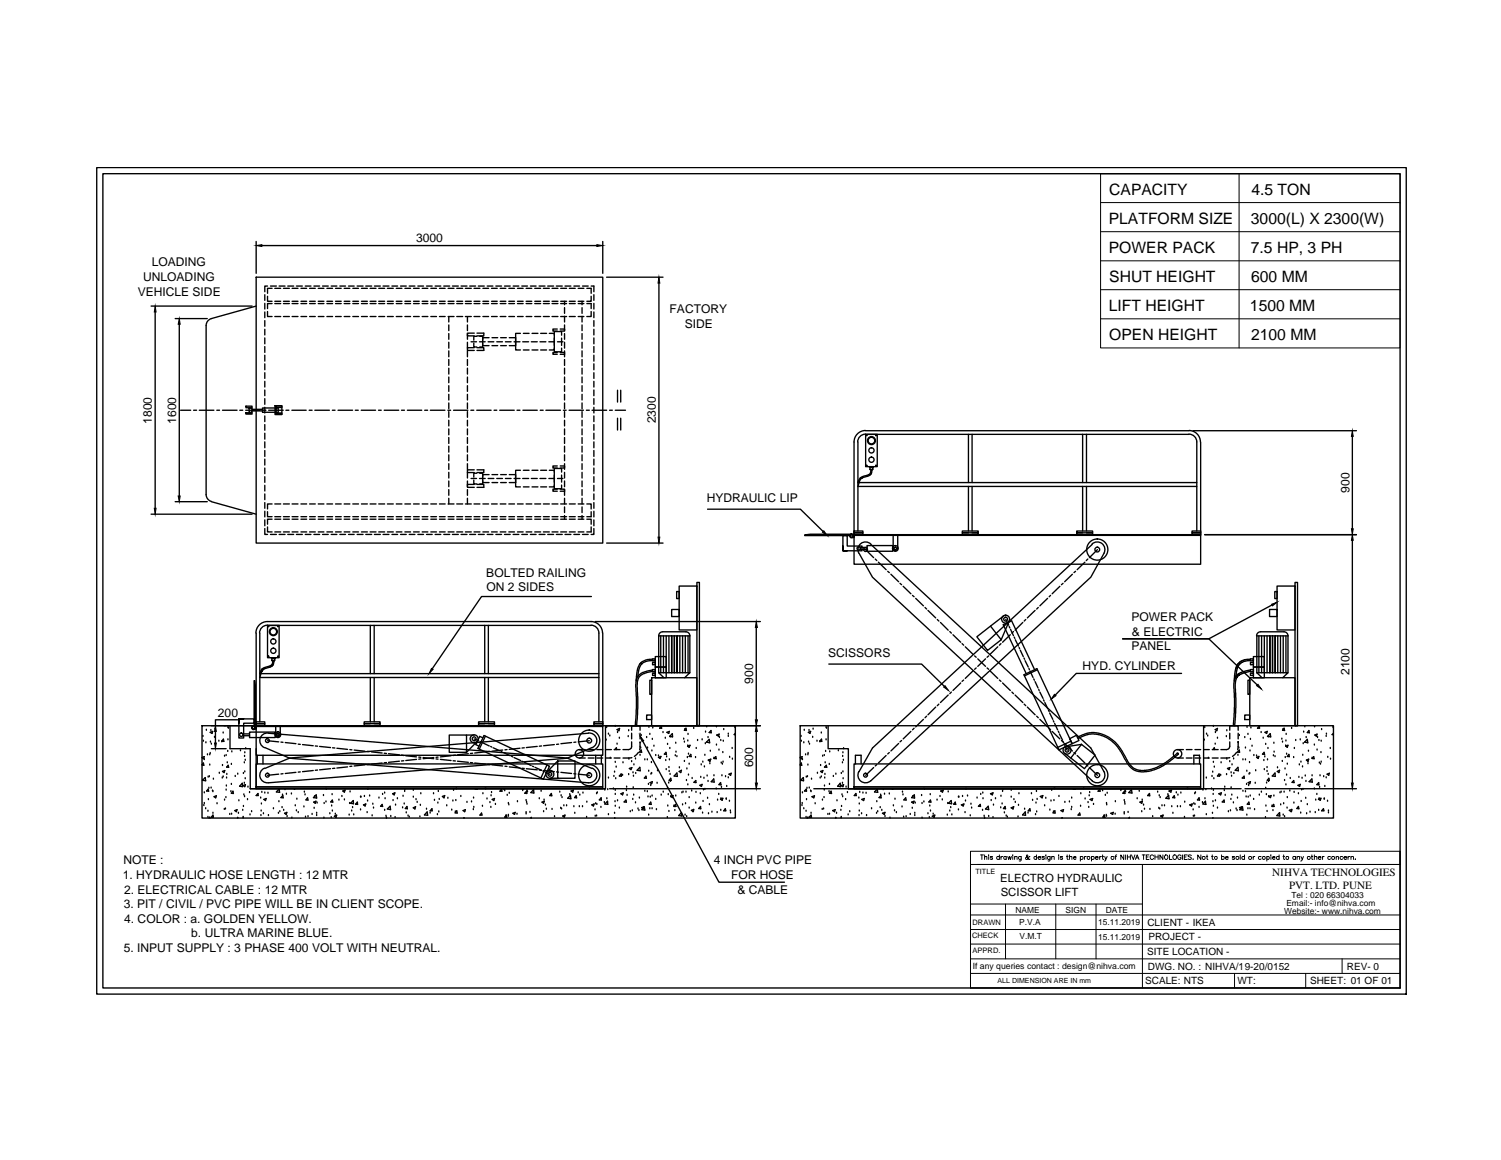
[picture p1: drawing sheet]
<svg xmlns="http://www.w3.org/2000/svg" width="279mm" height="216mm" viewBox="0 0 279 216" stroke-linecap="round" stroke-linejoin="round" font-family="sans-serif">
<defs><g id="words">
<g font-size="2.9">
<text x="206.4" y="41.6">PLATFORM SIZE</text>
<text x="206.5" y="36.2">CAPACITY</text>
<text x="232.8" y="41.6">3000(L) X 2300(W)</text>
<text x="232.9" y="36.2">4.5 TON</text>
<text x="206.4" y="47">POWER PACK</text>
<text x="232.8" y="47">7.5 HP, 3 PH</text>
<text x="206.5" y="52.4">SHUT HEIGHT</text>
<text x="232.9" y="52.4">600 MM</text>
<text x="206.4" y="57.8">LIFT HEIGHT</text>
<text x="232.7" y="57.8">1500 MM</text>
<text x="206.5" y="63.2">OPEN HEIGHT</text>
<text x="232.9" y="63.2">2100 MM</text>
</g>
<g font-size="2.2">
<text x="77.4" y="45.1">3000</text>
<text x="26.6" y="52.4">UNLOADING</text>
<text x="28.3" y="49.6">LOADING</text>
<text x="25.6" y="55.1">VEHICLE SIDE</text>
<text x="124.6" y="58.3">FACTORY</text>
<text x="127.5" y="61">SIDE</text>
<text x="28.3" y="78.9" transform="rotate(-90 28.3 78.9)">1800</text>
<text x="32.8" y="78.9" transform="rotate(-90 32.8 78.9)">1600</text>
<text x="122.1" y="78.8" transform="rotate(-90 122.1 78.8)">2300</text>
<text x="131.5" y="93.5">HYDRAULIC LIP</text>
<text x="251.2" y="91.7" transform="rotate(-90 251.2 91.7)">900</text>
<text x="90.5" y="107.3">BOLTED RAILING</text>
<text x="90.6" y="110">ON 2 SIDES</text>
<text x="210.6" y="115.6">POWER PACK</text>
<text x="210.7" y="118.3">&amp; ELECTRIC</text>
<text x="154.1" y="122.3">SCISSORS</text>
<text x="201.5" y="124.7">HYD. CYLINDER</text>
<text x="210.6" y="121">PANEL</text>
<text x="251.2" y="125.6" transform="rotate(-90 251.2 125.6)">2100</text>
<text x="140.2" y="127.2" transform="rotate(-90 140.2 127.2)">900</text>
<text x="40.6" y="133.4">200</text>
<text x="140.2" y="142.8" transform="rotate(-90 140.2 142.8)">600</text>
<text x="23" y="160.9">NOTE :</text>
<text x="132.9" y="160.9">4 INCH PVC PIPE</text>
<text x="22.9" y="163.6">1. HYDRAULIC HOSE LENGTH : 12 MTR</text>
<text x="23.1" y="166.3">2. ELECTRICAL CABLE : 12 MTR</text>
<text x="136.1" y="163.6">FOR HOSE</text>
<text x="137.3" y="166.3">&amp; CABLE</text>
<text x="23" y="169">3. PIT / CIVIL / PVC PIPE WILL BE IN CLIENT SCOPE.</text>
<text x="23.1" y="171.7">4. COLOR : a. GOLDEN YELLOW.</text>
<text x="23" y="177.2">5. INPUT SUPPLY : 3 PHASE 400 VOLT WITH NEUTRAL.</text>
<text x="35.6" y="174.4">b. ULTRA MARINE BLUE.</text>
</g>
<g font-size="2.1">
<text x="186.2" y="164.2">ELECTRO HYDRAULIC</text>
<text x="186.3" y="166.8">SCISSOR LIFT</text>
<text x="236.8" y="163.1">NIHVA TECHNOLOGIES</text>
<text x="239.9" y="165.5">PVT. LTD. PUNE</text>
</g>
<g font-size="1.9">
<text x="213.6" y="172.3">CLIENT - IKEA</text>
<text x="213.5" y="177.7">SITE LOCATION -</text>
<text x="213.8" y="175">PROJECT -</text>
<text x="213.2" y="183.2">SCALE: NTS</text>
<text x="213.7" y="180.5">DWG. NO. : NIHVA/19-20/0152</text>
<text x="230.3" y="183.2">WT:</text>
<text x="243.9" y="183.2">SHEET: 01 OF 01</text>
<text x="250.7" y="180.5">REV- 0</text>
</g>
<g font-size="1.6">
<text x="240.4" y="167.1">Tel : 020 66304033</text>
<text x="189" y="169.9">NAME</text>
<text x="189.7" y="172.2">P.V.A</text>
<text x="198.3" y="169.9">SIGN</text>
<text x="204.4" y="172.2">15.11.2019</text>
<text x="205.8" y="169.9">DATE</text>
<text x="239" y="170.1">Website:- www.nihva.com</text>
<text x="239.5" y="168.6">Email:- info@nihva.com</text>
<text x="189.8" y="174.7">V.M.T</text>
<text x="204.4" y="174.9">15.11.2019</text>
<text x="181.1" y="180.3">If any queries contact : design@nihva.com</text>
</g>
<g font-size="1.4">
<text x="181.6" y="162.6">TITLE</text>
<text x="181" y="172.2">DRAWN</text>
<text x="180.9" y="174.7">CHECK</text>
<text x="181" y="177.3">APPRD.</text>
</g>
<text font-size="1.3" x="185.7" y="183">ALL DIMENSION ARE IN mm</text>
</g></defs>
<!-- layer: 0 -->
<g fill="none" stroke="#000" stroke-width=".25">
<path d="M18 31.2h243.8v153.8h-243.8zM19.1 32.3h241.5v151.6h-241.5zM28.1 57h18.8M28.9 58.1v36.5M32.6 59.3h6M47.7 51.6h64.5v49.5h-64.5zM47.7 57l-8.4 2.3a1.33 1.33 0 0 0-.9 1.3v31.4a1.33 1.33 0 0 0 .9 1.3M47.7 44.9v6M48.7 45.7h62.4M49.3 54.8v1.1M49.3 56.5v1M49.3 58.1v1"/>
<path d="M49.3 59.7v1M49.8 53.2h-.5v1.1M49.8 55.1v1h.8M49.8 58v.9h.8M50.3 53.2h1.1M50.6 53.7h-.8v.9M50.6 56.5h-.8v.9M51.2 56.1h1.1M51.2 53.7h1.1M51.2 58.9h1.1M51.2 56.5h1.1M52 53.2h1.1"/>
<path d="M52.8 56.1h1.1M52.8 53.7h1.1M52.8 58.9h1.1M52.8 56.5h1.1M53.6 53.2h1.1M54.4 56.1h1.1M54.4 53.7h1.1M54.4 58.9h1.1M54.4 56.5h1.1M55.2 53.2h1.1M56 56.1h1.1M56 53.7h1.1"/>
<path d="M56 58.9h1.1M56 56.5h1.1M56.8 53.2h1.1M57.6 56.1h1.1M57.6 53.7h1.1M57.6 58.9h1.1M57.6 56.5h1.1M58.4 53.2h1.1M59.2 56.1h1.1M59.2 53.7h1.1M59.2 58.9h1.1M59.2 56.5h1.1"/>
<path d="M60 53.2h1.1M60.8 56.1h1.1M60.8 53.7h1.1M60.8 58.9h1.1M60.8 56.5h1.1M61.7 53.2h1M62.5 56.1h1M62.5 53.7h1M62.5 58.9h1M62.5 56.5h1M63.3 53.2h1M64.1 56.1h1"/>
<path d="M64.1 53.7h1M64.1 58.9h1M64.1 56.5h1M64.9 53.2h1M65.7 56.1h1M65.7 53.7h1M65.7 58.9h1M65.7 56.5h1M66.5 53.2h1.1M67.3 56.1h1.1M67.3 53.7h1.1M67.3 58.9h1.1"/>
<path d="M67.3 56.5h1.1M68.1 53.2h1.1M68.9 56.1h1.1M68.9 53.7h1.1M68.9 58.9h1.1M68.9 56.5h1.1M69.7 53.2h1.1M70.5 56.1h1.1M70.5 53.7h1.1M70.5 58.9h1.1M70.5 56.5h1.1M71.3 53.2h1.1"/>
<path d="M72.1 56.1h1.1M72.1 53.7h1.1M72.1 58.9h1.1M72.1 56.5h1.1M73 53.2h1M73.8 56.1h1M73.8 53.7h1M73.8 58.9h1M73.8 56.5h1M74.6 53.2h1M75.4 56.1h1M75.4 53.7h1"/>
<path d="M75.4 58.9h1M75.4 56.5h1M76.2 53.2h1M77 56.1h1M77 53.7h1M77 58.9h1M77 56.5h1M77.8 53.2h1M78.6 56.1h1M78.6 53.7h1M78.6 58.9h1M78.6 56.5h1"/>
<path d="M79.4 53.2h1M80.2 56.1h1.1M80.2 53.7h1.1M80.2 58.9h1.1M80.2 56.5h1.1M81 53.2h1.1M81.8 56.1h1.1M81.8 53.7h1.1M81.8 58.9h1.1M81.8 56.5h1.1M82.6 53.2h1.1M83.4 56.1h1.1"/>
<path d="M83.4 53.7h1.1M83.4 58.9h1.1M83.4 56.5h1.1M83.5 58.9v1M84.2 53.2h1.1M85 56.1h1.1M85 53.7h1.1M85 58.9h1.1M85 56.5h1.1M85.8 53.2h1.1M86.6 56.1h1.1M86.6 53.7h1.1"/>
<path d="M86.6 58.9h1.1M86.6 56.5h1.1M87 58.9v1M87.4 53.2h1.1M88.2 56.1h1.1M88.2 53.7h1.1M88.2 58.9h1.1M88.2 56.5h1.1M89 53.2h1.1M89.9 56.1h1M89.9 53.7h1M89.9 58.9h1"/>
<path d="M89.9 56.5h1M90.7 53.2h1.1M91.5 56.1h1.1M91.5 53.7h1.1M91.5 58.9h1.1M91.5 56.5h1.1M92.3 53.2h1.1M93.1 56.1h1.1M93.1 53.7h1.1M93.1 58.9h1.1M93.1 56.5h1.1M93.9 53.2h1.1"/>
<path d="M94.7 56.1h1.1M94.7 53.7h1.1M94.7 58.9h1.1M94.7 56.5h1.1M95.5 53.2h1.1M96.3 56.1h1.1M96.3 53.7h1.1M96.3 58.9h1.1M96.3 56.5h1.1M97.1 53.2h1.1M97.9 56.1h1.1M97.9 53.7h1.1"/>
<path d="M97.9 58.9h1.1M97.9 56.5h1.1M98.7 53.2h1.1M99.5 56.1h1.1M99.5 53.7h1.1M99.5 58.9h1.1M99.5 56.5h1.1M100.3 53.2h1.1M101.1 56.1h1.1M101.1 53.7h1.1M101.1 58.9h1.1M101.1 56.5h1.1"/>
<path d="M102 53.2h1.1M102.8 56.1h1.1M102.8 53.7h1.1M102.8 58.9h1.1M102.8 56.5h1.1M103.6 53.2h1.1M104.4 56.1h1.1M104.4 53.7h1.1M104.4 58.9h1.1M104.4 56.5h1.1M105.1 56.1v.6M105.1 57.3v1"/>
<path d="M105.1 58.9v1M105.2 53.2h1.1M106 56.1h1.1M106 53.7h1.1M106 58.9h1.1M106 56.5h1.1M106.8 53.2h1.1M107.6 56.1h1.1M107.6 53.7h1.1M107.6 58.9h1.1M107.6 56.5h1.1M108.3 56.1v.6"/>
<path d="M108.3 57.3v1M108.3 58.9v1M108.4 53.2h1.1M109.2 53.7h.8v.9M109.2 56.5h.8v.9M110 55.1v1h-.8M110 58v.9h-.8M110 53.2h.5v1.1M110.5 54.8v1.1M110.5 56.5v1M110.5 58.1v1M110.5 59.7v1"/>
<path d="M112.2 44.9v6M112.9 51.6h10.5M122.7 52.7v47.3M33.4 60.4v31.9M33.6 76.4h1.9M36 76.4h.6M37.1 76.4h2.7M40.4 76.4h.5M41.4 76.4h2.7M44.6 76.4h.6M45.7 76.4h2.7M45.8 75.6h1.1v.3h-1.1z"/>
<path d="M45.8 76.8h1.1v.3h-1.1zM46.4 76h.5v.7h-.5zM46.9 76.2h2v.3h-2M48.9 75.9h2.5v.8h-2.5zM49 76.4h.5M49.3 61.3v1M49.3 62.9v1.1M49.3 64.5v1.1M49.3 66.1v1.1M49.3 67.7v1.1M49.3 69.4v1M49.3 71v1"/>
<path d="M49.3 72.6v1M49.3 74.2v1.1M49.3 75.8v1.1M49.3 77.4v1.1M49.3 79v1.1M50 76.4h2.7M51.2 75.5h1.3v1.7h-1.3zM51.3 76.9h1.2v.2h-1.2zM51.3 75.6h1.2v.2h-1.2zM51.4 75.9h.4v.9h-.4zM53.2 76.4h.6M54.3 76.4h2.7"/>
<path d="M57.5 76.4h.6M58.6 76.4h2.7M61.9 76.4h.5M62.9 76.4h2.7M66.1 76.4h.6M67.2 76.4h2.7M70.5 76.4h.5M71.5 76.4h2.7M74.7 76.4h.6M75.8 76.4h2.7M79.1 76.4h.5M80.1 76.4h2.7"/>
<path d="M83.4 76.4h.5M83.5 60.5v1M83.5 62.1v1M83.5 63.7v1.1M83.5 65.3v1.1M83.5 66.9v1.1M83.5 68.5v1.1M83.5 70.2v1M83.5 71.8v1M83.5 73.4v1.1M83.5 75v1.1M83.5 76.6v1.1"/>
<path d="M83.5 78.2v1.1M83.5 79.8v1.1M84.4 76.4h2.7M87 60.5v1M87 62.1v1M87 63.7v1.1M87 65.3v1.1M87 66.9v1.1M87 68.5v1.1M87 70.2v1M87 71.8v1M87 73.4v1.1"/>
<path d="M87 75v1.1M87 76.6v1.1M87 78.2v1.1M87 79.8v1.1M87.6 76.4h.6M87.7 63.6h1M88.2 63.9v.7h.5M88.3 62h-1.3v.5h1.3M88.3 64.7h-1.3v.5h1.3M88.7 62.6h-.5v.7M88.7 76.4h2.7M88.8 62h1.3v.5h-1.3"/>
<path d="M88.8 64.7h1.3v.5h-1.3M89.3 63.6h1M89.3 62.6h.5v.7M89.8 63.9v.7h-.5M90.9 63.6h1M91 62.9h-1.2v1.4h1.2M91.6 64.3h1M91.6 62.9h1M92 76.4h.5M92.5 63.6h1M93 76.4h2.7M93.2 64.3h1"/>
<path d="M93.2 62.9h1M94.1 63.6h1M94.8 62.9h1.2v1.4h-1.2M95.7 63.6h1.1M96.2 76.4h.6M96.9 62h-.9v3.1h.9M97.3 63.6h1.1M97.3 76.4h2.7M97.4 62h1.1M97.4 65.1h1.1M98.9 63.6h1.1M99 62h1.1"/>
<path d="M99 65.1h1.1M100.5 63.6h1.1M100.6 76.4h.5M100.6 62h1.1M100.6 65.1h1.1M101.6 76.4h2.7M102.2 63.6h1M102.2 62h1v3.1h-1M103.2 62.4v-.7h1.3v.7M103.2 64.8v.7h1.3v-.7M103.2 62.9v1.4M103.7 61.2h-.8v.4h.8"/>
<path d="M103.7 65.6h-.8v.3h.8M103.8 63.6h1M104.3 61.2h.8v.4h-.8M104.3 65.6h.8v.3h-.8M104.5 62.9v1.4M104.9 76.4h.5M105.1 60.5v1M105.1 62.1v1M105.1 63.7v1.1M105.1 65.3v1.1M105.1 66.9v1.1M105.1 68.5v1.1"/>
<path d="M105.1 70.2v1M105.1 71.8v1M105.1 73.4v1.1M105.1 75v1.1M105.1 76.6v1.1M105.1 78.2v1.1M105.1 79.8v1.1M105.9 76.4h2.7M108.3 60.5v1M108.3 62.1v1M108.3 63.7v1.1M108.3 65.3v1.1"/>
<path d="M108.3 66.9v1.1M108.3 68.5v1.1M108.3 70.2v1M108.3 71.8v1M108.3 73.4v1.1M108.3 75v1.1M108.3 76.6v1.1M108.3 78.2v1.1M108.3 79.8v1.1M109.1 76.4h.6M110.2 76.4h2.7M110.5 61.3v1"/>
<path d="M110.5 62.9v1.1M110.5 64.5v1.1M110.5 66.1v1.1M110.5 67.7v1.1M110.5 69.4v1M110.5 71v1M110.5 72.6v1M110.5 74.2v1.1M110.5 75.8v1.1M110.5 77.4v1.1M110.5 79v1.1M113.5 76.4h.5"/>
<path d="M114.5 76.4h1.9M114.9 72.6v2.2M114.9 77.8v2.2M115.5 72.6v2.2M115.5 77.8v2.2M28.1 95.7h18.8M32.6 93.4h6M39.3 93.4l8.4 2.3M49.3 98.4v1.1h.5M49.3 80.6v1.1M49.3 82.2v1.1M49.3 83.8v1.1"/>
<path d="M49.3 85.5v1.1M49.3 87.1v1.1M49.3 88.7v1.1M49.3 90.3v1.1M49.3 91.9v1.1M49.3 93.5v1.1M49.3 95.2v1M49.3 96.8v1.1M49.8 98.1v.9h.8M49.8 95.2v1h.8M50.3 99.5h1.1M50.6 96.6h-.8v1"/>
<path d="M50.6 93.8h-.8v.9M51.2 96.6h1.1M51.2 99h1.1M51.2 93.8h1.1M51.2 96.2h1.1M52 99.5h1.1M52.8 96.6h1.1M52.8 99h1.1M52.8 93.8h1.1M52.8 96.2h1.1M53.6 99.5h1.1M54.4 96.6h1.1"/>
<path d="M54.4 99h1.1M54.4 93.8h1.1M54.4 96.2h1.1M55.2 99.5h1.1M56 96.6h1.1M56 99h1.1M56 93.8h1.1M56 96.2h1.1M56.8 99.5h1.1M57.6 96.6h1.1M57.6 99h1.1M57.6 93.8h1.1"/>
<path d="M57.6 96.2h1.1M58.4 99.5h1.1M59.2 96.6h1.1M59.2 99h1.1M59.2 93.8h1.1M59.2 96.2h1.1M60 99.5h1.1M60.8 96.6h1.1M60.8 99h1.1M60.8 93.8h1.1M60.8 96.2h1.1M61.7 99.5h1"/>
<path d="M62.5 96.6h1M62.5 99h1M62.5 93.8h1M62.5 96.2h1M63.3 99.5h1M64.1 96.6h1M64.1 99h1M64.1 93.8h1M64.1 96.2h1M64.9 99.5h1M65.7 96.6h1M65.7 99h1"/>
<path d="M65.7 93.8h1M65.7 96.2h1M66.5 99.5h1.1M67.3 96.6h1.1M67.3 99h1.1M67.3 93.8h1.1M67.3 96.2h1.1M68.1 99.5h1.1M68.9 96.6h1.1M68.9 99h1.1M68.9 93.8h1.1M68.9 96.2h1.1"/>
<path d="M69.7 99.5h1.1M70.5 96.6h1.1M70.5 99h1.1M70.5 93.8h1.1M70.5 96.2h1.1M71.3 99.5h1.1M72.1 96.6h1.1M72.1 99h1.1M72.1 93.8h1.1M72.1 96.2h1.1M73 99.5h1M73.8 96.6h1"/>
<path d="M73.8 99h1M73.8 93.8h1M73.8 96.2h1M74.6 99.5h1M75.4 96.6h1M75.4 99h1M75.4 93.8h1M75.4 96.2h1M76.2 99.5h1M77 96.6h1M77 99h1M77 93.8h1"/>
<path d="M77 96.2h1M77.8 99.5h1M78.6 96.6h1M78.6 99h1M78.6 93.8h1M78.6 96.2h1M79.4 99.5h1M80.2 96.6h1.1M80.2 99h1.1M80.2 93.8h1.1M80.2 96.2h1.1M81 99.5h1.1"/>
<path d="M81.8 96.6h1.1M81.8 99h1.1M81.8 93.8h1.1M81.8 96.2h1.1M82.6 99.5h1.1M83.4 96.6h1.1M83.4 99h1.1M83.4 93.8h1.1M83.4 96.2h1.1M83.5 81.4v1.1M83.5 83v1.1M83.5 84.7v1.1"/>
<path d="M83.5 86.3v1.1M83.5 87.9v1.1M83.5 89.5v1.1M83.5 91.1v1.1M83.5 92.7v1.1M84.2 99.5h1.1M85 96.6h1.1M85 99h1.1M85 93.8h1.1M85 96.2h1.1M85.8 99.5h1.1M86.6 96.6h1.1"/>
<path d="M86.6 99h1.1M86.6 93.8h1.1M86.6 96.2h1.1M87 81.4v1.1M87 83v1.1M87 84.7v1.1M87 86.3v1.1M87 87.9v1.1M87 89.5v1.1M87 91.1v1.1M87 92.7v1.1M87.4 99.5h1.1"/>
<path d="M87.7 89.1h1M88.2 89.4v.7h.5M88.2 96.6h1.1M88.2 99h1.1M88.2 93.8h1.1M88.2 96.2h1.1M88.3 90.2h-1.3v.5h1.3M88.3 87.4h-1.3v.6h1.3M88.7 88.1h-.5v.7M88.8 90.2h1.3v.5h-1.3M88.8 87.4h1.3v.6h-1.3M89 99.5h1.1"/>
<path d="M89.3 89.1h1M89.3 88.1h.5v.7M89.8 89.4v.7h-.5M89.9 96.6h1M89.9 99h1M89.9 93.8h1M89.9 96.2h1M90.7 99.5h1.1M90.9 89.1h1M91 88.3h-1.2v1.5h1.2M91.5 96.6h1.1M91.5 99h1.1"/>
<path d="M91.5 93.8h1.1M91.5 96.2h1.1M91.6 89.8h1M91.6 88.3h1M92.3 99.5h1.1M92.5 89.1h1M93.1 96.6h1.1M93.1 99h1.1M93.1 93.8h1.1M93.1 96.2h1.1M93.2 89.8h1M93.2 88.3h1"/>
<path d="M93.9 99.5h1.1M94.1 89.1h1M94.7 96.6h1.1M94.7 99h1.1M94.7 93.8h1.1M94.7 96.2h1.1M94.8 88.3h1.2v1.5h-1.2M95.5 99.5h1.1M95.7 89.1h1.1M96.3 96.6h1.1M96.3 99h1.1M96.3 93.8h1.1"/>
<path d="M96.3 96.2h1.1M96.9 87.5h-.9v3.1h.9M97.1 99.5h1.1M97.3 89.1h1.1M97.4 90.6h1.1M97.4 87.5h1.1M97.9 96.6h1.1M97.9 99h1.1M97.9 93.8h1.1M97.9 96.2h1.1M98.7 99.5h1.1M98.9 89.1h1.1"/>
<path d="M99 90.6h1.1M99 87.5h1.1M99.5 96.6h1.1M99.5 99h1.1M99.5 93.8h1.1M99.5 96.2h1.1M100.3 99.5h1.1M100.5 89.1h1.1M100.6 90.6h1.1M100.6 87.5h1.1M101.1 96.6h1.1M101.1 99h1.1"/>
<path d="M101.1 93.8h1.1M101.1 96.2h1.1M102 99.5h1.1M102.2 89.1h1M102.2 87.5h1v3.1h-1M102.8 96.6h1.1M102.8 99h1.1M102.8 93.8h1.1M102.8 96.2h1.1M103.2 90.3v.7h1.3v-.7M103.2 87.9v-.7h1.3v.7M103.2 88.4v1.3"/>
<path d="M103.6 99.5h1.1M103.7 91h-.8v.4h.8M103.7 86.7h-.8v.4h.8M103.8 89.1h1M104.3 91h.8v.4h-.8M104.3 86.7h.8v.4h-.8M104.4 96.6h1.1M104.4 99h1.1M104.4 93.8h1.1M104.4 96.2h1.1M104.5 88.4v1.3M105.1 81.4v1.1"/>
<path d="M105.1 83v1.1M105.1 84.7v1.1M105.1 86.3v1.1M105.1 87.9v1.1M105.1 89.5v1.1M105.1 91.1v1.1M105.1 92.7v1.1M105.1 94.3v1.1M105.1 96v.6M105.2 99.5h1.1M106 96.6h1.1M106 99h1.1"/>
<path d="M106 93.8h1.1M106 96.2h1.1M106.8 99.5h1.1M107.6 96.6h1.1M107.6 99h1.1M107.6 93.8h1.1M107.6 96.2h1.1M108.3 81.4v1.1M108.3 83v1.1M108.3 84.7v1.1M108.3 86.3v1.1M108.3 87.9v1.1"/>
<path d="M108.3 89.5v1.1M108.3 91.1v1.1M108.3 92.7v1.1M108.3 94.3v1.1M108.3 96v.6M108.4 99.5h1.1M109.2 96.6h.8v1M109.2 93.8h.8v.9M110 95.2v1h-.8M110 98.1v.9h-.8M110.5 98.4v1.1h-.5M110.5 80.6v1.1"/>
<path d="M110.5 82.2v1.1M110.5 83.8v1.1M110.5 85.5v1.1M110.5 87.1v1.1M110.5 88.7v1.1M110.5 90.3v1.1M110.5 91.9v1.1M110.5 93.5v1.1M110.5 95.2v1M110.5 96.8v1.1M131.7 94.8h17.3l4.2 4.1M149.8 99.6l1-.2h7.6l-.2 .3h-8.4z"/>
<path d="M158.9 99.5l.1 .6zM159 99.6h64.5v5.4h-64.5zM159 99.5h64.5v.1h-64.5zM159 99.2h1.6v.3h-1.6zM159 98.8h1.6v.4h-1.6zM159.7 82.3v16.5M159.7 89.8h63.1M161.1 80.1a2.14 2.14 0 0 0-2.1 2.2v17.2M161.1 80.8a1.46 1.46 0 0 0-1.4 1.5M161.1 80.8h2.2v6.1h-2.2zM161.1 80.2h60.2M161.1 80.8h60.2"/>
<path d="M161.9 86.9h.7v.1h-.7zM161.9 87.3l.1 .1M161.9 87h.6v.4h-.6zM162 87.4h.4M162.1 87.4l-.1 .7-.4 .3-1.4 .5-.5 1M162.3 87.4l-.1 .6-.2 .4-1.5 .5-.4 .4-.4 1.2h63.1M162.4 87.3v.1M166.3 99.6v2.5M167.1 99.6v2.5M180.3 99.5h-1.2v-.3h3v.3h-1.2M180.3 99.2h-1.2v-.4h3v.4h-1.2M180.3 80.8v9"/>
<path d="M180.3 90.5v8.3M180.9 80.8v9M180.9 90.5v8.3M201.5 99.5h-1.1v-.3h3v.3h-1.2M201.5 99.2h-1.1v-.4h3v.4h-1.2M201.5 80.8v9M201.5 90.5v8.3M202.2 80.8v9M202.2 90.5v8.3M221.3 80.1a2.14 2.14 0 0 1 2.1 2.2M221.3 80.8a1.46 1.46 0 0 1 1.5 1.5v16.5M221.9 99.2h1.6v.3h-1.6z"/>
<path d="M221.9 98.8h1.6v.4h-1.6zM222.1 80.2h30.4M223.5 82.3v17.2M224.3 99.5h28.2M251.7 81.2v17.2M47.7 117.8v17.3M48.4 117.8v16.6M49.8 116.4a1.46 1.46 0 0 0-1.5 1.4M49.8 116.4h2.2v6h-2.2zM49.8 116.4h60.2M68.9 116.4v9M69.7 116.4v9"/>
<path d="M90.2 116.4v9M90.9 116.4v9M110 115.7a2.14 2.14 0 0 1 2.2 2.1M110 116.4a1.46 1.46 0 0 1 1.5 1.4v16.6M110 115.7h-60.2a2.14 2.14 0 0 0-2.2 2.1M110.1 111h-20.5l-9.2 13.5M110.8 115.7h30.7M112.2 117.8v17.3M112.9 101.1h10.5M122.6 118.3h5.8M122.6 118.3v6.9M123 118.3v6.9"/>
<path d="M123.5 118.3v6.9M124 118.3v6.9M124.5 118.3v6.9M125 113.4h1.4v1.4h-1.4zM125.5 118.3v6.9M126 110.1h.4v1.3h-.4zM126.4 109.1h3.3v8.1h-3.3zM126.5 118.3v6.9M127.1 118.3v6.9M127.6 118.3v6.9M127.7 117.6a.74 .74 0 0 1 .7 .7M127.7 117.6h-4.3a.74 .74 0 0 0-.8 .7"/>
<path d="M128.1 118.3v6.9M128.4 118.3v6.9M129.7 108.4h.5v26.7h-.5zM140.8 116.8v17.2M156.9 101.6v.9h3.6v-.9h-2.8v-1.9h-.8v2.8h.8M161.1 102.3l1.5 1.5M161.4 101.9h-1.2v.4h1.2M161.4 101.5h4.8v1.1h-4.8zM162.1 101.3a1.4 1.4 0 0 0-1.8-.1 1.4 1.4 0 0 0-.4 1.8l2.5 4.4 40.9 37.9M162.1 101.3l40.9 37.9 2.5 4.4a1.42 1.42 0 0 1-.4 1.8 1.42 1.42 0 0 1-1.8-.1M162.9 104l.3 .3M163.5 104.6l1.4 1.4"/>
<path d="M165.2 106.3l.3 .3M165.8 106.9l1.5 1.4M166.3 102.1a.4 .4 0 0 0 .4 .4 .4 .4 0 0 0 .4-.4M167.5 108.6l.3 .2M168.1 109.1l1.5 1.4M169.9 110.8l.3 .3M170.4 111.4l1.5 1.4M172.2 113.1l.3 .3M172.7 113.6l1.5 1.4M174.5 115.3l.3 .3M175.1 115.9l1.4 1.4M176.8 117.5l.3 .3"/>
<path d="M177.4 118.1l1.4 1.4M179.1 119.8l.3 .3M181.8 118.5l2.6-2 2 2.6-2.6 2zM186.3 119.8l-.3 .3M186.8 114.7l-2.4 1.8M187.2 115.3l.6 1.1M187.8 116.6l.2 .3M187.9 115.5l-1.5 3.6M188.1 118.1l-1.5 1.4M188.1 117.1l.6 1.2M188.7 117.5l-.3 .3M188.8 118.6l.1 .2"/>
<path d="M189 119.1l.6 1.2M190.4 115.9l-1.5 1.4M190.9 115.3l-.3 .3M192.7 113.6l-1.5 1.4M193.3 113.1l-.3 .3M195 111.4l-1.4 1.4M195.6 110.8l-.3 .3M197.3 109.1l-1.5 1.4M197.9 108.6l-.3 .2M199.6 106.9l-1.4 1.4M200.2 106.3l-.3 .3M201.9 104.6l-1.4 1.4"/>
<path d="M202.5 104l-.3 .3M203.3 101.3a1.43 1.43 0 0 1 1.8-.1 1.43 1.43 0 0 1 .4 1.8l-2.5 4.4-40.9 37.9M203.3 101.3l-40.9 37.9-2.5 4.4a1.42 1.42 0 0 0 .4 1.8 1.42 1.42 0 0 0 1.8-.1M204.3 102.3l-1.5 1.5M234.3 118.3v6.9M234.6 117.6a.74 .74 0 0 0-.7 .7M234.7 117.6h4.3a.74 .74 0 0 1 .7 .7M234.8 118.3v6.9M235.3 118.3v6.9M235.9 118.3v6.9M236.3 113.4h1.4v1.4h-1.4zM236.8 112.6l-11.8 6.3h-16h16l9 8.6"/>
<path d="M236.9 118.3v6.9M237.3 110.1h.4v1.3h-.4zM237.7 109.1h3.4v8.1h-3.4zM237.8 118.3v6.9M238.4 118.3v6.9M238.9 118.3v6.9M239.4 118.3v6.9M239.7 118.3h-5.8v6.9M239.7 118.3v6.9M241.1 108.4h.4v26.7h-.4zM251.7 100.6v45.1M37.6 135.1h99.3v17.2h-99.3z"/>
<path d="M37.8 137.1h.1M37.9 138h.1M38.3 138.2h.1M38.4 135.9h.1M39.1 136.3l.5-.2-.1 .4zM39.2 138.1h.1M39.3 136h.1M39.3 138.5h.1M39.3 135.1h8.3M39.3 139.3h2.8M39.9 137.2h.1M40 135.7h.1"/>
<path d="M40.1 136.1v2.2M40.7 138h.1M41.3 138.1h.1M41.5 136.4h.1M41.6 137.6l.1 .4h-.4zM42.4 139.9h.1M42.4 137.7h.1M42.4 135.4h.1M42.5 135.5h.1M42.8 135.1v4.2h3.8v7.5M43.2 139.9h.1M44.3 134h-4.2v1.1"/>
<path d="M44.8 139.7h.1M45.4 133.8h-.9v3.6h.9v-2.8h1.9v-.8h-2.8v.8M45.7 139.3h.1M46.5 136.6h-1.3v.3h1.3M46.5 136.3h4.7v1h-4.7zM47.3 126.7h.1l.2 1v7.6l-.3-.2zM47.6 135.2h.1v.5h-.1zM47.7 135.2h64.5v5.4h-64.5zM47.7 135.1h64.5v.1h-64.5zM47.7 134.7h1.6v.4h-1.6zM47.7 134.4h1.6v.3h-1.6zM47.7 139.3v7.5"/>
<path d="M49.3 139.1l4.6 2 55.6 4.6a1.42 1.42 0 0 0 1.6-1.1 1.42 1.42 0 0 0-.9-1.6M49.8 137.9l2.1 .2M49.9 136.4a1.42 1.42 0 0 0-1.5 1.1 1.42 1.42 0 0 0 .8 1.7M50 136.5l55.6 4.6 4.6 1.9M50.5 122.4h.8v.1h-.8zM50.6 122.9l.1 .1M50.6 122.5h.6v.4h-.6zM50.7 123h.4M50.8 123l-.1 .6-.2 .3-1.6 .5-.5 1h63.1M51 123l-.1 .6-.2 .3-1.4 .5-.4 .3-.5 1.4h63.1M51.1 122.9l-.1 .1M51.3 136.7a.4 .4 0 0 0 .4 .4 .4 .4 0 0 0 .4-.4"/>
<path d="M51.3 135.2v1.6M52.2 135.2v1.6M52.3 138.1l.4 .1M53.1 138.2l2 .2M55.5 138.5h.4M56.3 138.6l2 .2M58.7 138.8l.4 .1M59.5 138.9l2 .2M61.9 139.2h.4M62.7 139.3l2 .2M65.1 139.5l.4 .1M65.9 139.6l2 .2"/>
<path d="M68.3 139.9h.4M68.9 135.1h-1.1v-.4h3v.4h-1.1M68.9 134.7h-1.1v-.3h3v.3h-1.1M68.9 126.1v8.3M69.1 139.9l2 .3M69.7 126.1v8.3M83.6 136.8h3.2v3.2h-3.2zM86.8 136.8h1.5M88.3 137.5l.8 .4M88.8 138l-2 2M89.4 138l.2 .1M89.8 138.2l1.3 .6"/>
<path d="M89.9 137.3l-.6-.2-.7 1.5 .6 .3M90.1 136.9l12.2 5.7-1.2 2.4-12.1-5.7zM90.2 135.1h-1.1v-.4h2.9v.4h-1.1M90.2 134.7h-1.1v-.3h2.9v.3h-1.1M90.2 126.1v8.3M90.4 139.9l-2 .3M90.4 137l-1.2 2.4M90.9 126.1v8.3M91.2 139.9h-.4M91.3 138.9l.2 .2M91.8 139.2l1.2 .5M93.3 139.9l.2 .1"/>
<path d="M93.6 139.6l-2 .2M94.4 139.5l-.4 .1M96.8 139.3l-2 .2M97.6 139.2h-.4M100 138.9l-2 .2M100.8 138.8l-.4 .1M103.2 138.6l-2 .2M104 138.5h-.4M106.4 138.2l-2 .2M107.2 138.1l-.4 .1M107.9 139.5h1M109.5 139.5h1.1"/>
<path d="M109.5 136.4a1.42 1.42 0 0 1 1.6 1.1 1.42 1.42 0 0 1-.9 1.7M109.5 136.5l-55.6 4.6-4.6 1.9M109.7 137.9l-2.1 .2M110.2 139.1l-4.6 2-55.6 4.6M110.5 134.7h1.7v.4h-1.7zM110.5 134.4h1.7v.3h-1.7zM111.1 139.5h1.1M112.7 135.1v11.7h-66.1M112.7 139.5h1.1M112.8 137.7h.1M112.9 135.4h.1M112.9 135.1h28.6"/>
<path d="M113.3 136.6h.1M113.5 137h.1M114.3 139.5h1.1M114.4 139.5l.3-.3 .1 .3M114.5 135.2h.1M114.9 138.5h.1M114.9 135.8l.4-.2-.1 .4zM114.9 136.3h.1M115.3 137.4h.1M116.9 137.1h.1M117 136h.1M117.6 138.1l-.1 1.1-.5 .3h-1"/>
<path d="M117.6 136.5v1M117.6 135.1h1.5v.8M119.1 138.1v1.5M119.1 135.1h-1.5v.8M119.1 138.2h.1M119.1 136.5v1M119.3 139.2h.1M119.4 136.9h.1M119.4 139.6v.4h-.3zM119.6 138l14.2 26.2h12.2M120.4 137.3h.1M120.4 133.1h.9v.8h-.9z"/>
<path d="M120.5 139.2h.1M120.8 135.4h.1M121 136.7h.1M121 126.6h.3v2.6h-.3zM121.3 126.1h8.4v9h-8.4zM121.3 139.8h.1M121.4 137.6h.1M121.4 122.7l-1.2 .1-.6 .3-.5 .5-.5 1.3-.2 1.8M121.5 124.6h.5v.4h-.5zM121.5 125.3h.5v.4h-.5zM121.5 123.3h.5v.4h-.5zM121.5 122.6h.5v.4h-.5z"/>
<path d="M121.5 125l-1.3 .3-.7 .2a2.04 2.04 0 0 0-.9 2.2l.1 4.1-.2 3.3M121.5 124.7l-2 .6a2.48 2.48 0 0 0-1.1 2.7l.1 3.8-.2 3.2M121.5 122.9l-1.3 .2-.8 .5-.4 .7-.3 1.6M121.5 135.5h.1M121.7 138.9h.1M122 124.1h2v2h-2zM122 122.2h2v1.9h-2zM122.6 125.2h5.8l-1 .9M122.6 125.2l1 .9M123.1 135.2l.1 .3h-.4zM123.4 136.3h.1M123.8 137.4h.1"/>
<path d="M124.1 136.3l.5-.2-.1 .4zM124.3 138.5h.1M124.6 137.1l.6-.5v.5zM124.7 139.3h.1M124.8 137.1h.1M125 125.2v-6.9v6.9M125.8 138.3h.1M125.8 140h.1M126 125.2v-6.9v6.9M127.3 137.6h.1M127.4 138.1h.1M127.5 135.8h.1"/>
<path d="M127.7 135.5l.1 .5-.4-.1zM128 138.9l.5-.2-.2 .4zM128 138.8h.1M128 137.9h.1M128.1 136.7h.1M129.1 135.6h.1M129.6 139.3h.1M129.9 137.8h.1M129.9 135.2h.1M130.7 137.7h.1M131.3 138.4h.1M131.3 136.3h.1"/>
<path d="M131.5 138.1l.5-.5 .1 .6zM131.5 135.3h.1M131.8 137.3h.1M132.2 139.8h.1M132.3 136l.1 .4-.4-.1zM133.4 135.3h.1M133.4 138.7h.1M133.4 136.8l.5-.2-.2 .4zM133.8 139.6h.1M133.9 137.3h.1M134.2 137.8h.1M134.6 138h.1"/>
<path d="M134.7 135.8h.1M135.6 137.1h.1M135.6 136.6h.1M136.3 139.3h.1M136.8 135.4h.1M136.9 136.5l-.2 .2 .2 .1M140.8 136.1v9.6M148.9 135.1h99.3v17.2h-99.3zM149.1 137.1h.1M149.2 138h.1M149.6 138.2h.1M149.7 135.9h.1"/>
<path d="M150.5 136.3l.4-.2-.1 .4zM150.5 138.1h.1M150.6 136h.1M150.7 138.5h.1M151.3 137.2h.1M151.4 135.7h.1M152.1 138h.1M152.6 138.1h.1M152.9 136.4h.1M152.9 137.6l.1 .4h-.4zM153.7 139.9h.1M153.8 137.7h.1"/>
<path d="M153.8 135.4h.1M153.9 135.5h.1M154.1 135.1v4.2h3.8v7.5h66.1v-11.7M154.3 123.6h17.2l4.3 4.1M154.4 139.9h.1M156.1 139.7h.1M157 139.3h.1M167.3 138.4l-1.5 1.4M167.8 137.8l-.3 .3M169.6 136.1l-1.5 1.4M170.2 135.5l-.3 .3M171.9 133.9l-1.5 1.4"/>
<path d="M172.5 133.3l-.3 .3M174.2 131.6l-1.5 1.4M174.8 131l-.3 .3M176.5 129.4l-1.4 1.4M177.1 128.8l-.3 .3M178.8 127.1l-1.4 1.4M179.4 126.6l-.3 .2M179.7 120.4l1.4 1.4M181.1 124.9l-1.4 1.4M181.4 122.1l.3 .2M181.7 124.3l-.3 .3M182 122.6l1.4 1.4"/>
<path d="M183.4 122.6l-1.4 1.4M183.7 124.3l.3 .3M184 122.1l-.3 .2M184.3 124.9l1.4 1.4M185.7 120.4l-1.4 1.4M186 126.6l.3 .2M186.6 127.1l1.5 1.4M188.4 128.8l.3 .3M188.9 129.4l1.5 1.4M189.7 120.5l.1 .3M189.9 121l.6 1.2M190.6 122.5l.1 .2"/>
<path d="M190.6 125.6l2.4-1.2 6.6 14-2.5 1.2zM190.6 131l.3 .3M190.8 123l.6 1.1M191.2 131.6l1.5 1.4M191.5 124.4l.1 .3M191.7 124.9l.6 1.2M192.4 126.4l.1 .2M192.6 124.7l-4.3-9.1-1.6 .7 4.3 9.1M192.7 126.9l.5 1.1M193 133.3l.3 .3M193.1 124.7l-2.4 1.1M193.4 128.3v.3"/>
<path d="M193.6 133.9l1.4 1.4M193.6 128.8l.6 1.2M194.2 130.2l.2 .3M194.5 130.8l.5 1.1M195.2 132.2l.1 .2M195.3 135.5l.3 .3M195.4 132.7l.6 1.2M195.8 136.1l1.5 1.4M196.1 134.1l.1 .3M196.3 134.6l.6 1.2M197 136.1l.1 .2M197.2 136.6l.6 1.2"/>
<path d="M197.6 137.8l.3 .3M197.9 138l.1 .3M198.1 138.5l.5 1.1M198.2 138.4l1.4 1.4M199.1 137.5l1.3-.7 .4 1-1.2 .6zM199.4 138l-2.5 1.1M200.5 137.2l2-.8 1.2-.1 .8 .2a7.3 7.3 0 0 1 4.9 4.3l.9 1.5 .5 .6 1.1 .4 1.1 .1a9.9 9.9 0 0 0 5.6-2.7l.5-.5M200.7 137.4l2-.8h.9l1 .2a7.3 7.3 0 0 1 4.8 4.5l.8 1.3 .8 .6 1 .4h1a9 9 0 0 0 5.5-2.5l.8-.7M201.3 138.5l2.5 2-1.9 2.6-2.6-2zM201.3 138.5l-2.7 .5M219.2 139.5h1.1M219.9 125.3h-19.6l-3.9 4.1"/>
<path d="M220.8 139.5h1.1M222.4 139.5h1.1M224 139.5h1.1M224.2 137.7h.1M224.3 135.4h.1M224.6 136.6h.1M224.8 137h.1M225.7 139.5h1.1M225.8 139.5l.2-.3 .1 .3M225.9 135.2h.1M226.2 138.5h.1M226.2 135.8l.4-.2-.1 .4z"/>
<path d="M226.2 136.3h.1M226.6 137.4h.1M228.3 137.1h.1M228.4 136h.1M228.9 135.1h1.6v.8M228.9 138.1v.8l-.3 .5-1.3 .1M228.9 135.1h1.6M228.9 135.1v.8M228.9 136.5v1M230.5 138.2h.1M230.5 138.1l-.1 1.5M230.5 136.5v1"/>
<path d="M230.6 139.2h.1M230.7 136.9h.1M230.7 139.6v.4h-.4zM231.7 137.3h.1M231.7 133.1h.9v.8h-.9zM231.8 139.2h.1M232.1 135.4h.1M232.3 136.7h.1M232.3 126.6h.3v2.6h-.3zM232.6 126.1h8.5v9h-8.5zM232.7 139.8h.1M232.8 137.6h.1"/>
<path d="M232.8 124.6h.5v.4h-.5zM232.8 125.3h.5v.4h-.5zM232.8 123.3h.5v.4h-.5zM232.8 122.6h.5v.4h-.5zM232.8 125l-2 .5-.5 .5-.2 .5-.2 .7 .2 4.5-.3 3.4M232.8 124.7l-1.2 .3-1 .3-.5 .5-.3 .6-.1 .8 .1 4.4-.2 3.4M232.8 122.9l-1.3 .2-.9 .6-.3 .8-.2 1.4M232.8 122.7l-1.5 .2-.9 .7-.4 1-.2 2.1M232.8 135.5h.1M233.1 138.9h.1M233.3 124.1h2v2h-2zM233.3 122.2h2v1.9h-2z"/>
<path d="M233.9 125.2h5.8l-.9 .9M233.9 125.2l1 .9M234.4 135.2l.1 .3h-.4zM234.8 136.3h.1M235.1 137.4h.1M235.5 136.3l.4-.2-.1 .4zM235.6 138.5h.1M235.9 137.1l.5-.5 .1 .5zM236 139.3h.1M236.1 137.1h.1M236.4 125.2v-6.9v6.9M237.1 138.3h.1"/>
<path d="M237.2 140h.1M237.4 125.2v-6.9v6.9M238.6 137.6h.1M238.7 138.1h.1M238.8 135.8h.1M239 135.5l.1 .5-.4-.1zM239.3 138.8h.1M239.3 138.9l.4-.2-.1 .4zM239.4 137.9h.1M239.4 136.7h.1M240.4 135.6h.1M240.9 139.3h.1"/>
<path d="M241.2 137.8h.1M241.2 135.2h.1M242 137.7h.1M242.6 138.4h.1M242.7 136.3h.1M242.8 138.1l.5-.5 .1 .6zM242.9 135.3h.1M243.1 137.3h.1M243.6 139.8h.1M243.6 136l.1 .4-.4-.1zM244.7 138.7h.1M244.7 135.3h.1"/>
<path d="M244.7 136.8l.5-.2-.2 .4zM245.2 139.6h.1M245.3 137.3h.1M245.5 137.8h.1M245.9 138h.1M246 135.8h.1M246.9 137.1h.1M246.9 136.6h.1M247.6 139.3h.1M248.1 135.4h.1M248.2 136.5l-.2 .2 .2 .1M37.6 142.3l.3-.3v.4h-.3"/>
<path d="M37.6 141l.4-.2-.1 .4-.3-.2M37.7 145.2l.5-.5 .1 .6zM37.8 145.2h.1M37.9 149.9h.1M38 147.6h.1M38 149.5h.1M38 141.4h.1M38.3 150.5h.1M38.6 140.5h.1M38.7 151h.1M38.7 152.1h.1M38.7 144.6h.1"/>
<path d="M38.7 146.9l.1 .4-.3-.1zM38.8 148.8h.1M38.9 146.7h.1M38.9 152.3l.1-.2 .1 .2M39 144.6h.1M39 142.4h.1M39 140.5h.1M39.1 140.2h.1M39.3 146.7h.1M39.6 147.2h.1M39.6 151.7l.1 .4h-.4zM39.6 147.3h.1"/>
<path d="M39.6 151.4h.1M39.7 145h.1M39.8 148.3l.5-.2-.2 .4zM40.4 149.6h.1M40.8 143.9h.1M41.4 144.8h.1M41.4 142.5h.1M41.4 143.6l.4-.2-.1 .4zM41.5 144.6h.1M41.8 150.7h.1M41.8 148.9h.1M41.8 140.7h.1"/>
<path d="M42 150.6h.1M42.1 148.4h.1M42.1 147.1h.1M42.1 140.6h.1M42.1 146.3h.1M42.2 144.8h.1M42.2 144.1h.1M42.3 142h.1M42.5 142.4l.1 .4h-.4zM42.8 151.6h.1M43 147.3h.1M43.1 142.3h.1"/>
<path d="M43.1 146h.1M43.1 151.5h.1M43.4 147.3v.4l-.3-.1zM43.7 150.9l.4-.2-.1 .4zM43.8 144.5h.1M44.2 152.3l.1-.2v.2M44.3 144.1h.1M44.4 151.4h.1M44.5 149h.1M45.1 145.8v.6l-.5-.1zM45.2 150.8h.1M45.3 152.3h.1"/>
<path d="M45.3 152.1h.1M45.3 146.2l.4-.2-.1 .4zM45.3 150.1h.1M45.3 144h.1M45.4 147.9h.1M45.5 145.8h.1M45.5 142h.1M45.5 148.3h.1M45.5 140.8h.1M45.6 143.7h.1M45.6 140.1h.1M45.6 141.5h.1"/>
<path d="M45.6 144.9h.1M46.1 148.8h.1M46.2 146.5h.1M46.5 147.5h.1M46.5 151.7h.1M46.6 146.8h66.1M46.8 151.1h.1M47.7 142.2h64.5v4.3h-64.5zM47.7 146.5h64.5v.3h-64.5zM47.9 140.6v1.6M48 147.7l.1 .4h-.4zM48.5 148.5h.1"/>
<path d="M48.6 151.8h.1M48.6 150.9h.1M48.7 149.6h.1M48.7 147.5h.1M49 140.6v1.6M49 151.5h.1M49.1 148.8l.4-.2-.1 .4zM49.2 143a1.42 1.42 0 0 0-.8 1.6 1.42 1.42 0 0 0 1.5 1.1M49.3 147.6h.1M49.9 147.6h.1M50 151.8h.1M50.9 150.5h.1"/>
<path d="M51.8 151.4h.1M51.9 144.1l-2.1 .2M51.9 149.2h.1M52 146.8v.7l-.6-.1zM52 147.1h.1M52.1 151.1h.1M52.5 150.3h.1M52.6 148h.1M52.6 148.1l.1 .4-.4-.1zM52.7 144h-.4M52.8 150.8h.1M53 151.4l.4-.2-.1 .4z"/>
<path d="M53.1 147h.1M53.3 147.8h.1M53.4 152h.1M54.2 147.8h.1M54.3 152.3h.1M54.7 146.8l.1 .1 .1-.1M55 150h.1M55.1 143.7l-2 .3M55.2 150.9h.1M55.3 148.7h.1M55.5 151.2h.1M55.9 143.7h-.4"/>
<path d="M56.6 150.2h.1M56.7 147.4h.1M56.8 147.9h.1M56.9 152.1h.1M57.2 148.5l.1 .4h-.3zM57.3 152h.1M58.1 151.6h.1M58.3 143.4l-2 .2M58.3 148.4l.6-.5v.6zM58.4 149.3l.4-.2-.1 .4zM58.5 150.4h.1M58.6 148.3h.1"/>
<path d="M58.9 151.8h.1M58.9 151.4h.1M59 149.5h.1M59.1 143.3l-.4 .1M60.2 148.1h.1M60.3 152.3h.1M60.3 149.5h.1M60.7 149.3h.1M60.7 146.9h.1M61.4 151.5h.1M61.5 143.1l-2 .2M61.7 152.2h.1"/>
<path d="M61.7 150h.1M61.8 147.9h.1M61.9 150.9h.1M61.9 148.9v.4h-.3zM62.2 151.9l.5-.2-.2 .4zM62.3 143h-.4M62.4 151.5h.1M63.1 148.9h.1M63.6 148.2h.1M63.8 147.2l.4-.1-.1 .3zM64.1 148.9h.1M64.7 142.7l-2 .2"/>
<path d="M65 151.7h.1M65.1 149.5h.1M65.2 147.4h.1M65.2 149.5l.6-.5v.6zM65.5 150.9h.1M65.5 142.6h-.4M65.6 150.3h.1M65.8 151.7h.1M66.5 149.3l.1 .4h-.4zM67.1 150.7h.1M67.1 148.4h.1M67.2 148.4h.1"/>
<path d="M67.7 149.8l.4-.2-.1 .4zM67.8 148.2h.1M67.9 142.4l-2 .2M68.3 151.2h.1M68.4 149.1h.1M68.5 146.9h.1M68.7 142.3h-.4M68.8 148.2h.1M69.3 151.8h.1M69.4 149.7h.1M69.5 150.4h.1M70.5 148.5h.1"/>
<path d="M71.1 142l-2 .2M71.1 149.7l.1 .4h-.4zM71.2 147.9h.1M71.5 140.2h.4M71.6 150.8h.1M71.6 147.6h.1M71.7 148.7h.1M71.9 151.9h.1M71.9 152.3h.1M71.9 141.9l-.4 .1M72.1 150.6l.5-.5 .1 .6zM72.3 140.3l2.1 .2"/>
<path d="M72.7 152h.1M73.1 147.7l.4-.1-.1 .3zM73.2 149h.1M73.5 152.2h.1M73.6 149.8h.1M74 148.7h.1M74.4 141.7l-2.1 .2M74.7 140.5l.5 .1M74.9 150.4h.1M75 148.2h.1M75.2 141.6h-.5M75.2 149.6h.1"/>
<path d="M75.3 147.3h.1M75.4 147h.1M75.5 140.7l2 .2M75.6 151.3h.1M75.7 150.1l.1 .4h-.3zM76 151.9h.1M76.2 152.1h.1M76.9 147.1h.1M76.9 148.4h.1M76.9 150.4l.5-.3-.2 .5zM77.4 148.8h.1M77.5 141.3l-2 .2"/>
<path d="M77.7 149.3h.1M77.9 140.9l.4 .1M78.2 152h.1M78.2 149.9h.1M78.3 147.7h.1M78.3 141.3h-.4M78.8 141l1.9 .2M79.4 150.6h.1M79.5 151.1l.1 .7-.6-.1zM80.1 151.3h.1M80.4 150.5v.4h-.3zM80.7 147.7h.1"/>
<path d="M80.7 141l-1.9 .2M80.9 149h.1M81.2 141.3h.3M81.4 151.6h.1M81.5 149.5h.1M81.5 140.9l-.3 .1M81.6 147.3h.1M81.7 151.1h.1M81.8 148.8h.1M82 141.3l2 .2M82.4 148.2l.4-.1-.2 .4zM83.2 150h.1"/>
<path d="M83.4 148.6h.1M84 140.7l-2 .2M84.1 150.8h.1M84.3 149.1h.1M84.3 141.6h.5M84.4 147.1h.1M84.8 151.1h.1M84.8 140.5l-.5 .1M84.9 149h.1M84.9 146.8h.1M85 150.9l.1 .4h-.4zM85.1 141.7l2.1 .2"/>
<path d="M85.8 148.2h.1M86.2 150.9l.4-.2-.1 .4zM86.3 152.3h.1M86.9 149.3h.1M87.2 140.3l-2.1 .2M87.6 141.9l.4 .1M87.8 149.3h.1M88 140.2h-.4M88.1 150.7h.1M88.2 148.5h.1M88.2 150.3h.1M88.4 142l2 .2"/>
<path d="M88.4 146.8h.1M88.8 146.8h-.4M89.6 151.3l.1 .4h-.4zM89.8 150.1h.1M89.9 147.7h.1M90.4 146.8h.1M90.6 148.7h.1M90.8 142.3h.4M91.2 149.4h.1M91.4 150.3h.1M91.4 148.1h.1M91.5 147.5h.1"/>
<path d="M91.6 142.4l2 .2M91.6 148.8l.4-.2-.1 .4zM92.2 149.7h.1M93.4 146.9v.4h-.3zM93.7 140.1l1.3 .6M93.8 147h.1M94 147.2h.1M94 142.6h.4M94.2 151.9h.1M94.2 151.7l.1 .4h-.3zM94.4 148h.1M94.6 151.8h.1"/>
<path d="M94.6 151.9h.1M94.6 149.5h.1M94.7 149.8h.1M94.8 147.6h.1M94.8 142.7l2 .2M95.2 140.7l.2 .2M95.5 151.4l.4-.2-.1 .4zM95.7 141l1.2 .5M96.2 151.5h.1M96.3 149.2h.1M97.2 143h.4M97.2 141.7l.2 .1"/>
<path d="M97.2 146.8l.1 .1 .1-.1M97.3 147.1h.1M97.6 141.9l1.3 .6M97.9 149h.1M97.9 151.5h.1M97.9 151.2h.1M98 143.1l2 .2M98 149.3h.1M98 147.3l.1 .4-.4-.1zM98.1 147.2h.1M98.1 149.7h.1M98.2 147.4h.1"/>
<path d="M98.7 151.2h.1M98.8 152.3l.1-.2v.2M99.1 142.6l.2 .1M99.3 147l.1 .6-.6-.1zM99.6 142.8l1.2 .6-.4-.1M100.4 148.7h.1M100.7 147.3h.1M100.9 149.3l.4-.2-.1 .4zM101.1 143.5l.2 .1M101.2 151.1h.1M101.2 143.4l2 .2M101.3 148.9h.1"/>
<path d="M101.5 149.8h.1M101.5 143.7l.9 .4M101.7 150.6h.1M101.8 142.4l-1.1 2.4M102.4 144.9h1.4M102.6 147.7l.1 .4h-.4zM102.8 150.7h.1M103.2 152h.1M103.6 143.7h.4M103.8 141.6h3.2v3.3h-3.2zM103.8 141.6l-1.9 2M104.2 147.4h.1"/>
<path d="M104.4 150.4h.1M104.4 143.7l2 .3M104.5 148.1h.1M104.5 150.6h.1M104.6 148.4h.1M104.7 151.9l.5-.2-.2 .4zM105 150h.1M105.5 150h.1M106.1 147.9h.1M106.2 148l.1 .7-.6-.1zM106.3 147.2l.4-.1-.1 .3zM106.8 150.1h.1"/>
<path d="M106.8 144h.4M107 151.4h.1M107.2 148.1l.1 .4-.4-.1zM107.6 147.6h.1M107.6 144.1l2.1 .2M107.8 150.1h.1M107.9 141.1h1M107.9 148h.1M108.4 150.1h.1M108.5 147.6h.1M109.2 152.1h.1M109.2 149.3h.1"/>
<path d="M109.5 141.1h1.1M109.7 146.8h.1M110.2 149.8l.4-.2-.1 .4zM110.8 150.7h.1M110.8 151.9h.1M110.9 149.6h.1M110.9 140.6v1.6M111.1 151.9h.1M111.1 147.7h.1M111.1 149.7h.1M111.1 141.1h1.1M111.2 147.6h.1"/>
<path d="M111.9 150.3h.1M111.9 148.5v.4h-.3zM111.9 140.6v1.6M112.5 149.4h.1M112.6 147.1h.1M112.6 149.6l.5-.5v.6zM112.7 141.1h1.1M113 148.7h.1M113.1 147h.1M113.3 151.6h.1M113.3 144.8h.1M113.5 146.8h28"/>
<path d="M113.6 141.1h.1M114.2 146.8h.1M114.3 144.5h.1M114.3 141.1h1.1M114.4 151.4h.1M114.4 143.7h.1M114.4 152.3h.1M114.5 149.2h.1M114.5 147.1h.1M114.5 150.1h.1M114.5 141.9h.1M114.5 147.9h.1"/>
<path d="M114.6 144.9h.1M114.7 142.8h.1M114.9 149h.1M115.3 150.4h.1M115.6 147.7l.4-.1-.1 .3zM115.6 144l.1 .5-.4-.1zM115.9 144.3h.1M116 142h.1M116.2 149.3l.3-.4 .1 .4zM116.6 147.1h.1M116.6 146.5h.1M116.7 148h.1"/>
<path d="M117 144.2h.1M117.1 141.3h.1M117.2 143l.4-.1-.2 .3zM117.3 151.1h.1M117.6 141.8h.1M117.6 141l-1.6 .1M117.7 150.9h.1M117.8 148.8h.1M117.8 143.8h.1M117.9 146.6h.1M117.9 144.5h.1M118 148h.1"/>
<path d="M118 142.4h.1M118.3 149.4h.1M118.3 141.3h.1M118.3 144h.1M118.8 150.6h.1M118.8 140l-.7 .8M118.9 150.9h.1M119 148.5h.1M119.1 142.8l.1 .7-.6-.1zM119.1 140.6h.1M119.4 150.3l.5-.2-.2 .4zM119.9 150.2l.1 .6-.5-.1z"/>
<path d="M120 141.4h.1M120 147.3h.1M120.2 144.5l.1 .4-.4-.1zM120.5 147.3h.1M120.5 141.4h.1M120.6 148.3h.1M120.7 146h.1M120.7 151.7h.1M120.7 143.5h.1M121 150.5h.1M121 145.7l.4-.2-.1 .4zM121 148.4h.1"/>
<path d="M121.1 146.2h.1M121.1 149.3l.1 .4h-.4zM121.2 144.1h.1M121.3 141.9h.1M121.3 144h.1M121.4 150.5h.1M121.4 148.2h.1M122.1 148.8h.1M122.1 140.6h.1M122.2 150.7h.1M122.3 145.8h.1M122.4 143.5h.1"/>
<path d="M122.6 140.7h.1M122.6 141l.4-.2-.1 .4zM123.1 148h.1M123.5 147.4h.1M123.9 141.5h.1M124 140l.1 .4h-.4zM124 143.2h.1M124.1 140.9h.1M124.2 152.2h.1M124.3 146.7h.1M124.3 150h.1M124.4 147.9h.1"/>
<path d="M124.5 145.7h.1M124.5 151h.1M124.5 142.9h.1M124.6 143.6h.1M124.6 141.4h.1M124.7 144.1h.1M124.8 145.4h.1M124.9 148.3h.1M124.9 144.9v.4l-.3-.1zM124.9 148.2l.4-.1-.1 .3zM125.4 150h.1M125.6 150.9h.1"/>
<path d="M125.7 140.7h.1M125.7 149.7l.1 .4h-.4zM125.8 148.2h.1M126 140.8h.1M126 143.9l.1 .6-.6-.1zM126.4 143.6l.4-.2-.1 .4zM126.5 142.9h.1M126.8 151.2l.1 .7-.6-.1zM126.9 147.6h.1M127.1 149.8h.1M127.1 147.4h.1M127.4 141.7h.1"/>
<path d="M127.5 151.7h.1M127.6 149.6h.1M127.7 147.4h.1M127.8 145.3h.1M127.8 152h.1M127.9 143.1h.1M127.9 141h.1M128 146.1h.1M128.2 140.4h.1M128.2 144.3h.1M128.3 150.4h.1M128.3 142.2h.1"/>
<path d="M128.3 148.4h.1M128.6 140.4l.1 .4h-.4zM128.7 150.8l.4-.1-.1 .4zM128.7 147.2h.1M128.8 144.9h.1M129.1 151h.1M129.2 145.6l.3-.3 .1 .4zM129.5 141h.1M129.5 149.5h.1M129.6 147.5h.1M130.3 146.2l.4-.2-.1 .4zM130.4 147.7h.1"/>
<path d="M130.4 150.1v.4h-.3zM130.4 144.7h.1M130.5 142.4h.1M130.8 151.3h.1M130.8 141.8h.1M130.9 149.2h.1M131 147h.1M131 144.9h.1M131.1 142.7h.1M131.2 146.9h.1M131.2 140.6h.1M131.6 144.4h.1"/>
<path d="M131.7 148.6h.1M131.8 145.4h.1M131.8 141.5l.5-.2-.2 .4zM131.9 151.5h.1M132.1 149.8h.1M132.1 141.6h.1M132.1 142.1h.1M132.5 151.2h.1M132.9 145v.6l-.5-.1zM132.9 141.1h.1M132.9 144.4h.1M132.9 141.2l.3-.4 .1 .4z"/>
<path d="M133.3 146.8h.1M133.5 151.2h.1M133.6 148.9h.1M133.8 147.9h.1M134.1 145.7l.1 .4-.4-.1zM134.1 148.7l.4-.1-.1 .4zM134.2 150.8h.1M134.2 148.7h.1M134.3 142h.1M134.3 146.5h.1M134.4 144.4h.1M134.5 142.2h.1"/>
<path d="M134.5 140.1h.1M134.6 141.8h.1M135 150.5l.1 .4h-.4zM135.1 144.6h.1M135.2 148.7h.1M135.3 146.4h.1M135.6 144.8h.1M135.7 144.1l.4-.2-.1 .4zM135.8 149.1h.1M135.8 141h.1M135.9 150.9h.1M136 151.3h.1"/>
<path d="M136.3 141.3h.1M148.9 142.3l.3-.3v.4h-.3M148.9 141l.4-.2-.1 .4-.3-.2M149 145.2l.5-.5 .1 .6zM149.1 145.2h.1M149.3 149.9h.1M149.3 149.5h.1M149.4 147.6h.1M149.4 141.4h.1M149.6 150.5h.1M149.7 147.2l.4-.3v.4zM150 140.5h.1"/>
<path d="M150 151h.1M150 152.1h.1M150.1 144.6h.1M150.1 148.8h.1M150.2 146.7h.1M150.2 152.3l.2-.2v.2M150.3 144.6h.1M150.4 142.4h.1M150.4 140.5h.1M150.4 140.2h.1M150.6 146.7h.1M150.9 147.2h.1"/>
<path d="M151 151.7l.1 .4h-.5zM151 147.3h.1M151 151.4h.1M151.1 145h.1M151.1 148.3l.5-.2-.1 .4zM151.5 146.8h79.5M151.7 149.6h.1M152.2 143.9h.1M152.7 144.8h.1M152.8 142.5h.1M152.8 143.6l.4-.2-.2 .4zM152.9 144.6h.1"/>
<path d="M153 150.7h.1M153.1 148.9h.1M153.1 140.7h.1M153.3 150.6h.1M153.4 148.4h.1M153.4 147.1h.1M153.4 140.6h.1M153.5 146.3h.1M153.5 142.8l.3-.4 .1 .4zM153.5 144.8h.1M153.6 144.1h.1M153.6 142h.1"/>
<path d="M154.1 151.6h.1M154.3 147.3h.1M154.4 142.3h.1M154.4 146h.1M154.4 151.5h.1M154.7 147.3l.1 .4-.4-.1zM155 150.9l.5-.2-.2 .4zM155.1 144.5h.1M155.5 152.3l.1-.2v.2M155.6 144.1h.1M155.7 151.4h.1M155.8 149h.1"/>
<path d="M156.4 145.8l.1 .6-.6-.1zM156.5 150.8h.1M156.6 152.3h.1M156.6 146.2l.4-.2-.1 .4zM156.6 152.1h.1M156.6 144h.1M156.6 150.1h.1M156.7 147.9h.1M156.8 145.8h.1M156.8 142h.1M156.9 148.3h.1M156.9 140.8h.1"/>
<path d="M156.9 143.7h.1M156.9 140.1h.1M156.9 144.9h.1M157 141.5h.1M157.4 148.8h.1M157.5 146.5h.1M157.7 147.5h.1M157.9 151.7h.1M158.2 151.1h.1M159 142.2h64.5v4.3h-64.5zM159 146.5h64.5v.3h-64.5zM159.2 142.2v-1.6h1.1v1.6"/>
<path d="M159.3 147.7l.1 .4h-.4zM159.9 148.5h.1M159.9 151.8h.1M159.9 149.6h.1M159.9 150.9h.1M160 147.5h.1M160.4 151.5h.1M160.4 148.8l.5-.2-.1 .4zM160.6 147.6h.1M161.2 147.6h.1M161.3 151.8h.1M162.2 150.5h.1"/>
<path d="M162.6 142.9l-1.5 1.4M163.2 151.4h.1M163.2 149.2h.1M163.2 142.3l-.3 .3M163.3 147.1h.1M163.3 146.8l.1 .7-.6-.1zM163.4 151.1h.1M163.8 150.3h.1M163.9 148h.1M164 148.1v.4l-.4-.1zM164.1 150.8h.1M164.3 151.4l.4-.2-.1 .4z"/>
<path d="M164.4 147h.1M164.6 147.8h.1M164.7 152h.1M164.9 140.6l-1.4 1.4M165.5 147.8h.1M165.5 140.1l-.3 .2M165.7 152.3h.1M166 146.8l.2 .1v-.1M166.3 150h.1M166.5 150.9h.1M166.6 148.7h.1M166.8 151.2h.1"/>
<path d="M167.9 150.2h.1M168 147.4h.1M168.1 147.9h.1M168.2 152.1h.1M168.6 148.5l.1 .4h-.5zM168.7 152h.1M169.4 151.6h.1M169.7 148.4l.5-.5v.6zM169.7 149.3l.5-.2-.2 .4zM169.8 150.4h.1M169.9 148.3h.1M170.3 151.8h.1"/>
<path d="M170.3 151.4h.1M170.4 149.5h.1M171.5 148.1h.1M171.6 149.5h.1M171.6 152.3h.1M172 149.3h.1M172.1 146.9h.1M172.7 151.5h.1M173 152.2h.1M173.1 150h.1M173.2 147.9h.1M173.2 150.9h.1"/>
<path d="M173.2 148.9l.1 .4h-.4zM173.5 151.9l.5-.2-.1 .4zM173.7 151.5h.1M174.4 148.9h.1M175 148.2h.1M175.1 147.2l.5-.1-.2 .3zM175.4 148.9h.1M176.3 151.7h.1M176.4 149.5h.1M176.5 147.4h.1M176.8 150.9h.1M177 150.3h.1"/>
<path d="M177.1 149v.6l-.6-.1zM177.2 151.7h.1M177.8 149.3l.1 .4h-.4zM178.4 150.7h.1M178.4 148.4h.1M178.5 148.4h.1M179 149.8l.4-.2-.1 .4zM179.2 148.2h.1M179.6 151.2h.1M179.7 149.1h.1M179.8 146.9h.1M180.1 148.2h.1"/>
<path d="M180.6 151.8h.1M180.7 149.7h.1M180.9 150.4h.1M181.9 148.5h.1M182.1 150.1l.4-.4v.4zM182.6 147.9h.1M182.9 150.8h.1M182.9 147.6h.1M183 148.7h.1M183.2 151.9h.1M183.2 152.3h.1M183.3 152.3h.1"/>
<path d="M183.4 150.6l.6-.5v.6zM184 152h.1M184.4 147.7l.4-.1-.1 .3zM184.5 149h.1M184.8 152.2h.1M184.9 149.8h.1M185.3 148.7h.1M186.3 150.4h.1M186.3 148.2h.1M186.5 149.6h.1M186.6 147.3h.1M186.7 147h.1"/>
<path d="M187 151.3h.1M187.1 150.1l.1 .4h-.4zM187.3 151.9h.1M187.5 152.1h.1M188.2 147.1h.1M188.2 148.4h.1M188.2 150.4l.5-.3-.1 .5zM188.7 148.8h.1M189 149.3h.1M189.5 152h.1M189.6 149.9h.1M189.7 147.7h.1"/>
<path d="M190.7 150.6h.1M190.9 151.1v.7l-.6-.1zM191.4 151.3h.1M191.7 150.5l.1 .4h-.4zM192 147.7h.1M192.2 149h.1M192.8 151.6h.1M192.8 149.5h.1M192.9 147.3h.1M193 151.1h.1M193.1 148.8h.1M193.6 148.2l.5-.1-.1 .4z"/>
<path d="M194.5 150h.1M194.7 148.6h.1M195.4 150.8h.1M195.6 149.1h.1M195.8 147.1h.1M196.1 151.1h.1M196.2 149h.1M196.3 146.8h.1M196.4 150.9v.4h-.4zM197.1 148.2h.1M197.5 150.9l.5-.2-.2 .4zM197.7 152.3h.1"/>
<path d="M198.2 149.3h.1M198.2 140.2l1.1 .9M199.1 149.3h.1M199.4 150.7h.1M199.5 150.3h.1M199.5 148.5h.1M199.8 146.8l.4 .1-.1-.1M199.9 140.1l.3 .2M200.5 140.6l1.4 1.4M201 151.3l.1 .4h-.4zM201.1 150.1h.1M201.2 147.7h.1"/>
<path d="M201.7 146.8h.1M202 148.7h.1M202.2 142.3l.3 .3M202.5 149.4h.1M202.7 150.3h.1M202.7 148.1h.1M202.8 142.9l1.5 1.4M202.8 147.5h.1M202.9 148.8l.5-.2-.1 .4zM203.6 149.7h.1M204.7 146.9l.1 .4h-.4zM205.2 147h.1"/>
<path d="M205.2 147.2h.1M205.5 151.9h.1M205.6 151.7l.1 .4h-.4zM205.8 148h.1M205.9 151.8h.1M206 151.9h.1M206 149.5h.1M206 149.8h.1M206.1 147.6h.1M206.8 151.4l.4-.2-.1 .4zM207.6 151.5h.1M207.6 149.2h.1"/>
<path d="M208.5 146.8l.2 .1v-.1M208.6 147.1h.1M209.3 149h.1M209.3 151.5h.1M209.3 151.2h.1M209.3 147.3l.1 .4-.4-.1zM209.4 149.3h.1M209.4 149.7h.1M209.4 147.2h.1M209.5 147.4h.1M210 151.2h.1M210.1 152.3l.1-.2v.2"/>
<path d="M210.6 147l.1 .6-.6-.1zM211.7 148.7h.1M212.1 147.3h.1M212.2 149.3l.5-.2-.2 .4zM212.5 151.1h.1M212.6 148.9h.1M212.9 149.8h.1M213 150.6h.1M214 147.7v.4h-.4zM214.1 150.7h.1M214.6 152h.1M215.5 147.4h.1"/>
<path d="M215.7 150.4h.1M215.8 148.1h.1M215.9 150.6h.1M216 148.4h.1M216 151.9l.5-.2-.1 .4zM216.3 150h.1M216.8 150h.1M217.4 147.9h.1M217.5 148l.1 .7-.6-.1zM217.6 147.2l.5-.1-.2 .3zM218.1 150.1h.1M218.3 151.4h.1"/>
<path d="M218.6 148.1l.1 .4-.4-.1zM219 147.6h.1M219.1 140.2h.2v.2M219.2 150.1h.1M219.2 141.1h1.1M219.3 148h.1M219.7 150.1h.1M219.8 147.6h.1M220.5 152.1h.1M220.5 149.3h.1M220.8 141.1h1.1M221 146.8h.1"/>
<path d="M221.5 149.8l.4-.2-.1 .4zM222.1 150.7h.1M222.1 151.9h.1M222.2 149.6h.1M222.2 142.2v-1.6h1.1v1.6M222.3 151.9h.1M222.4 147.7h.1M222.4 149.7h.1M222.4 141.1h1.1M222.5 147.6h.1M223.2 150.3h.1M223.2 148.5l.1 .4h-.4z"/>
<path d="M223.8 149.4h.1M223.9 147.1h.1M224 141.1h1.1M224.3 148.7h.1M224.4 149.1l.1 .6-.6-.1zM224.5 147h.1M224.6 151.6h.1M224.6 144.8h.1M224.9 141.1h.1M225.5 146.8h.1M225.6 144.5h.1M225.7 141.1h1.1"/>
<path d="M225.7 151.4h.1M225.7 143.7h.1M225.7 152.3h.1M225.8 149.2h.1M225.8 147.9h.1M225.9 147.1h.1M225.9 150.1h.1M225.9 141.9h.1M225.9 144.9h.1M226 142.8h.1M226.2 149h.1M226.6 150.4h.1"/>
<path d="M226.9 147.7l.4-.1-.1 .3zM226.9 144l.1 .5-.4-.1zM227.2 144.3h.1M227.3 142h.1M227.5 149.3l.4-.4v.4zM227.9 147.1h.1M228 146.5h.1M228.1 148h.1M228.3 144.2h.1M228.4 141.3h.1M228.5 143l.4-.1-.1 .3zM228.7 151.1h.1"/>
<path d="M228.9 141.8h.1M228.9 141l-1.6 .1M229 150.9h.1M229.1 148.8h.1M229.2 146.6h.1M229.2 143.8h.1M229.2 144.5h.1M229.3 148h.1M229.3 142.4h.1M229.6 149.4h.1M229.6 141.3h.1M229.7 144h.1"/>
<path d="M230.1 150.6h.1M230.2 140l-.8 .8M230.3 150.9h.1M230.3 148.5h.1M230.4 140.6h.1M230.4 142.8l.1 .7-.6-.1zM230.7 150.3l.5-.2-.1 .4zM230.8 150.7l.5-.5 .1 .6zM231.2 144.8l.4-.3v.4zM231.4 141.4h.1M231.4 147.3h.1M231.7 146.8h20.8"/>
<path d="M231.8 147.3h.1M231.8 141.4h.1M232 148.3h.1M232 146h.1M232.1 151.7h.1M232.1 143.5h.1M232.3 150.5h.1M232.3 148.4h.1M232.3 145.7l.5-.2-.2 .4zM232.4 146.2h.1M232.5 149.3l.1 .4h-.4zM232.5 144.1h.1"/>
<path d="M232.6 141.9h.1M232.6 144h.1M232.7 150.5h.1M232.7 148.2h.1M233.4 148.8h.1M233.4 140.6h.1M233.5 150.7h.1M233.7 145.8h.1M233.7 143.5h.1M233.9 140.7h.1M233.9 141l.4-.2-.1 .4zM234.4 148h.1"/>
<path d="M234.8 147.4h.1M235.3 141.5h.1M235.3 140l.1 .4h-.4zM235.3 143.2h.1M235.4 140.9h.1M235.6 152.2h.1M235.6 146.7h.1M235.6 150h.1M235.7 147.9h.1M235.8 145.7h.1M235.9 143.6h.1M235.9 151h.1"/>
<path d="M235.9 142.9h.1M235.9 141.4h.1M236.1 144.1h.1M236.1 145.4h.1M236.1 148.3h.1M236.1 148.2l.5-.1-.1 .3zM236.2 144.9l.1 .4-.4-.1zM236.8 150h.1M237 150.9h.1M237 140.7h.1M237.1 149.7l.1 .4h-.4zM237.1 148.2h.1"/>
<path d="M237.3 140.8h.1M237.3 143.9l.1 .6-.6-.1zM237.8 143.6l.4-.2-.1 .4zM237.8 142.9h.1M238.2 151.2v.7l-.5-.1zM238.3 147.6h.1M238.4 149.8h.1M238.5 147.4h.1M238.7 141.7h.1M238.9 151.7h.1M238.9 149.6h.1M239 147.4h.1"/>
<path d="M239.1 152h.1M239.1 145.3h.1M239.2 143.1h.1M239.2 141h.1M239.4 146.1h.1M239.5 140.4h.1M239.5 144.3h.1M239.6 150.4h.1M239.6 142.2h.1M239.6 148.4h.1M239.9 140.4l.1 .4h-.4zM240 150.8l.5-.1-.2 .4z"/>
<path d="M240.1 147.2h.1M240.2 144.9h.1M240.4 151h.1M240.8 141h.1M240.8 145.3l.1 .4-.4-.1zM240.8 149.5h.1M240.9 147.5h.1M241.6 146.2l.4-.2-.1 .4zM241.7 147.7h.1M241.7 150.1l.1 .4h-.4zM241.8 144.7h.1M241.9 142.4h.1"/>
<path d="M242.1 151.3h.1M242.2 141.8h.1M242.2 149.2h.1M242.3 147h.1M242.4 144.9h.1M242.5 142.7h.1M242.5 140.6h.1M242.5 146.9h.1M243 144.4h.1M243 148.6h.1M243.1 145.4h.1M243.2 141.5l.4-.2-.1 .4z"/>
<path d="M243.2 151.5h.1M243.3 149.8h.1M243.4 141.6h.1M243.5 142.1h.1M243.7 145.5l.5-.5 .1 .6zM243.9 151.2h.1M244.2 141.1h.1M244.2 144.4h.1M244.5 140.8l.1 .4h-.4zM244.7 146.8h.1M244.8 151.2h.1M244.9 148.9h.1"/>
<path d="M245.1 147.9h.1M245.4 148.7l.5-.1-.1 .4zM245.5 150.8h.1M245.5 145.7v.4l-.4-.1zM245.5 148.7h.1M245.6 142h.1M245.6 146.5h.1M245.7 144.4h.1M245.8 142.2h.1M245.9 140.1h.1M245.9 141.8h.1M246.4 150.5v.4h-.4z"/>
<path d="M246.4 144.6h.1M246.5 148.7h.1M246.6 146.4h.1M246.9 144.8h.1M247 144.1l.5-.2-.2 .4zM247.1 149.1h.1M247.2 141h.1M247.3 150.9h.1M247.3 151.3h.1M247.7 141.3h.1M260.6 158.4v25.5h-79.9"/>
<circle cx="158.5" cy="99.7" r=".36"/>
<circle cx="158.5" cy="99.7" r=".23"/>
<circle cx="161.3" cy="86.7" r=".06"/>
<circle cx="161.3" cy="81" r=".06"/>
<circle cx="162.2" cy="82" r=".74"/>
<circle cx="162.2" cy="82" r=".61"/>
<circle cx="162.2" cy="83.8" r=".49"/>
<circle cx="162.2" cy="85.6" r=".49"/>
<circle cx="163.1" cy="86.7" r=".06"/>
<circle cx="163.1" cy="81" r=".06"/>
<circle cx="50" cy="116.6" r=".06"/>
<circle cx="50.9" cy="117.6" r=".74"/>
<circle cx="50.9" cy="117.6" r=".61"/>
<circle cx="50.9" cy="119.4" r=".49"/>
<circle cx="51.8" cy="116.6" r=".06"/>
<circle cx="159.8" cy="102.1" r=".32"/>
<circle cx="161.1" cy="102.3" r=".36"/>
<circle cx="166.7" cy="102.1" r=".53"/>
<circle cx="166.7" cy="102.1" r=".23"/>
<circle cx="187.2" cy="115.2" r=".74"/>
<circle cx="187.2" cy="115.2" r=".36"/>
<circle cx="204.3" cy="102.3" r=".44"/>
<circle cx="204.3" cy="102.3" r="1.97"/>
<circle cx="44.9" cy="136.7" r=".32"/>
<circle cx="47.2" cy="135.4" r=".36"/>
<circle cx="47.2" cy="135.4" r=".23"/>
<circle cx="49.8" cy="137.8" r=".36"/>
<circle cx="50" cy="122.2" r=".06"/>
<circle cx="50.9" cy="121.1" r=".49"/>
<circle cx="51.7" cy="136.7" r=".53"/>
<circle cx="51.7" cy="136.7" r=".23"/>
<circle cx="51.8" cy="122.2" r=".06"/>
<circle cx="88.3" cy="137.5" r=".36"/>
<circle cx="88.3" cy="137.5" r=".74"/>
<circle cx="109.7" cy="137.8" r="1.97"/>
<circle cx="109.7" cy="137.8" r=".44"/>
<circle cx="198.6" cy="139.6" r=".74"/>
<circle cx="198.6" cy="139.6" r=".36"/>
<circle cx="49.8" cy="144.3" r=".36"/>
<circle cx="102.4" cy="144.1" r=".74"/>
<circle cx="102.4" cy="144.1" r=".36"/>
<circle cx="107.9" cy="140.3" r=".78"/>
<circle cx="109.7" cy="144.3" r="1.97"/>
<circle cx="109.7" cy="144.3" r=".44"/>
<circle cx="161.1" cy="144.3" r=".36"/>
<circle cx="204.3" cy="144.3" r=".44"/>
<circle cx="204.3" cy="144.3" r="1.97"/>
<circle cx="219.2" cy="140.3" r=".78"/>
</g>
<g fill="#000" stroke="#000" stroke-width=".19">
<path d="M28.9 57l.2 1.1h-.4zM47.7 45.7l1-.2v.4zM111.1 45.5l1.1 .2-1.1 .2zM122.7 51.6l.1 1.1h-.3zM33.4 59.3l.1 1.1h-.3zM28.7 94.6h.4l-.2 1.1zM33.2 92.3h.3l-.1 1.1zM122.5 100h.3l-.1 1.1zM153.3 98.8l.7 .9-.9-.7zM251.6 98.4h.3l-.2 1.1zM251.7 80.2l.2 1h-.3zM140.8 115.7l.2 1.1h-.4z"/>
<path d="M236.7 112.5l1-.4-.8 .7zM251.7 99.5l.2 1.1h-.3zM39.9 138.3h.4l-.2 1zM40.1 135.1l.2 1h-.4zM80.3 124.4l.3 .2-.7 .8zM119.1 137l.7 .9-.3 .1zM140.8 135.1l.2 1h-.4zM140.6 134h.4l-.2 1.1zM175.7 127.9l.2-.3 .6 .9zM196.3 129.2l.3 .3-.9 .6zM234.2 127.4l.6 .9-.9-.7zM140.6 145.7h.4l-.2 1.1z"/>
<path d="M251.6 145.7h.3l-.2 1.1z"/>
</g>
<g fill="none" stroke="#000" stroke-width=".19">
<path d="M204.9 32.3h55.7v32.5h-55.7zM204.9 37.7h55.7M230.6 32.3v32.5M204.9 43.1h55.7M204.9 48.5h55.7M204.9 53.9h55.7M204.9 59.3h55.7M180.7 158.4h79.9v2.5h-79.9zM182.5 159.1h.6M182.8 159.1v.9M183.3 159.5l.4-.1v.6M183.3 159.1v.9"/>
<path d="M184 159.2h.1M184 159.4v.6M184.8 159.5h-.5l.4 .2v.2l-.4-.1M186 159.5a.28 .28 0 0 0-.4 0 .28 .28 0 0 0 0 .4 .28 .28 0 0 0 .4-.1M186 159.1v.9M186.3 159.4v.6M186.7 159.4h-.2l-.2 .2M187.3 159.5a.27 .27 0 0 0-.4 0 .27 .27 0 0 0 0 .4 .27 .27 0 0 0 .4-.1M187.3 159.4v.6M187.6 159.4l.2 .6 .1-.6 .2 .6 .2-.6M188.5 159.2h.1M188.5 159.4v.6"/>
<path d="M188.9 159.5l.4-.1v.6M188.9 159.4v.6M190.1 159.4l-.1 .8h-.3M190.1 159.5a.28 .28 0 0 0-.4 0 .28 .28 0 0 0 0 .4 .28 .28 0 0 0 .4-.1M191.7 159.5l-.1-.1a.51 .51 0 0 1-.7 .5v-.3l.4-.3-.1-.2-.1 .3 .4 .5h.2M192.9 159.5a.27 .27 0 0 0-.4 0 .27 .27 0 0 0 0 .4 .27 .27 0 0 0 .4-.1M192.9 159.1v.9M193.2 159.6h.5a.25 .25 0 0 0-.4-.2 .25 .25 0 0 0 0 .4l.1 .2 .3-.2M194.4 159.5h-.5l.5 .2v.2l-.5-.1M194.7 159.2h.1M194.7 159.4v.6M195.5 159.4l-.1 .8h-.3"/>
<path d="M195.5 159.5a.28 .28 0 0 0-.5 0 .28 .28 0 0 0 0 .4 .28 .28 0 0 0 .5-.1M195.8 159.5l.4-.1v.6M195.8 159.4v.6M197 159.2h.1M197.1 159.4v.6M197.8 159.5h-.4l.4 .2v.2l-.3 .1-.1-.2M198.5 159.4h.3M198.6 159.1v.7l.3 .2M199.1 159.5l.4-.1v.6M199.1 159.1v.9M199.8 159.6h.5a.25 .25 0 0 0-.4-.2 .25 .25 0 0 0 0 .4l.1 .2 .3-.2M201.1 159.5a.28 .28 0 0 1 .4 0 .28 .28 0 0 1 0 .4 .28 .28 0 0 1-.4-.1"/>
<path d="M201.1 159.4v.9M201.9 159.4v.6M202.2 159.4h-.2l-.1 .2M203.2 159.5a.28 .28 0 0 1 .4 0 .28 .28 0 0 1 0 .4 .28 .28 0 0 1-.4-.1M203.2 159.4v.9M203.9 159.6h.5a.28 .28 0 0 0-.3-.2 .28 .28 0 0 0-.3 .3 .28 .28 0 0 0 .3 .3l.3-.2M204.7 159.4v.6M205 159.4h-.2l-.1 .2M205.1 159.4h.3M205.2 159.1v.7l.3 .2M205.6 159.4l.2 .6 .3-.6M205.8 160l-.2 .3"/>
<path d="M207.5 159.4h.3M207.9 159.1l-.2 .2v.7M209.2 159.1v.9l-.6-.9v.9M209.5 159.1v.9M209.9 159.1v.9M209.9 159.5h.5M210.4 159.1v.9M210.6 159.1l.4 .9 .3-.9M211.3 160l.4-.9 .3 .9M211.5 159.7h.4M212.6 159.1h.6M212.9 159.1v.9"/>
<path d="M213.4 159.5h.3M213.9 159.1h-.5v.9h.5M214.7 159.3a.33 .33 0 0 0-.3-.2 .33 .33 0 0 0-.3 .3v.2a.33 .33 0 0 0 .3 .4 .33 .33 0 0 0 .3-.2M215 159.5h.6M215 159.1v.9M215.6 159.1v.9M216.5 159.1v.9l-.6-.9v.9M216.8 159.2h.1a.37 .37 0 0 1 .5 .4 .37 .37 0 0 1-.6 .2zM217.7 159.1v.9h.5M219.9 159.3a.33 .33 0 0 0-.4-.2 .33 .33 0 0 0-.3 .3v.2a.32 .32 0 0 0 .3 .4 .32 .32 0 0 0 .4-.4h-.3M220.1 159.1v.9M220.4 159.5h.4"/>
<path d="M221 159.1h-.6v.9h.6M221.8 159.2l-.3-.1-.3 .1v.2l.5 .2v.3l-.5-.1M222.1 159.9h.1M223.5 159.1v.9l-.6-.9v.9M224.6 159.4h.2M224.7 159.1v.7l.1 .2M225.5 159.4h.3M225.7 159.1v.7l.2 .2M227.4 159.5a.28 .28 0 0 1 .4 0 .28 .28 0 0 1 0 .4 .28 .28 0 0 1-.4-.1M227.4 159.1v.9M228.1 159.6h.5a.28 .28 0 0 0-.3-.2 .28 .28 0 0 0-.3 .3 .28 .28 0 0 0 .3 .3l.3-.2M229.8 159.5h-.4l.4 .2v.2l-.4-.1"/>
<path d="M230.9 159.1v.9M231.7 159.5a.28 .28 0 0 0-.5 0 .28 .28 0 0 0 0 .4 .28 .28 0 0 0 .5-.1M231.7 159.1v.9M233.3 159.4v.6M233.6 159.4h-.2l-.1 .2M234.8 159.5a.28 .28 0 0 0-.5 0 .28 .28 0 0 0 0 .4 .28 .28 0 0 0 .5-.1M235.8 159.5a.27 .27 0 0 1 .4 0 .27 .27 0 0 1 0 .4 .27 .27 0 0 1-.4-.1M235.8 159.4v.9M236.5 159.2h.1M236.6 159.4v.6M236.9 159.6h.4a.25 .25 0 0 0-.3-.2 .25 .25 0 0 0-.1 .4l.2 .2 .2-.2M238.1 159.5a.28 .28 0 0 0-.4 0 .28 .28 0 0 0 0 .4 .28 .28 0 0 0 .4-.1"/>
<path d="M238.1 159.1v.9M238.8 159.4h.3M238.9 159.1v.7l.3 .2M241.1 159.5a.28 .28 0 0 0-.4 0 .28 .28 0 0 0 0 .4 .28 .28 0 0 0 .4-.1M241.1 159.4v.6M241.4 159.5l.5-.1v.6M241.4 159.4v.6M242.2 159.4l.2 .6 .2-.6M242.4 160l-.3 .3M244.1 159.4h.3M244.2 159.1v.7l.2 .2M244.7 159.5l.4-.1v.6"/>
<path d="M244.7 159.1v.9M245.4 159.6h.5a.28 .28 0 0 0-.3-.2 .28 .28 0 0 0-.3 .3 .28 .28 0 0 0 .3 .3l.3-.2M246.2 159.4v.6M246.5 159.4h-.2l-.1 .2M247.7 159.5a.28 .28 0 0 0-.5 0 .28 .28 0 0 0 0 .4 .28 .28 0 0 0 .5-.1M248.7 159.5l.4-.1v.6M248.7 159.4v.6M249.9 159.5a.27 .27 0 0 0-.4 0 .27 .27 0 0 0 0 .4 .27 .27 0 0 0 .4-.1M250.2 159.6h.5a.28 .28 0 0 0-.3-.2 .28 .28 0 0 0-.3 .3 .28 .28 0 0 0 .3 .3l.3-.2M250.9 159.4v.6M251.3 159.4h-.2l-.2 .2M251.5 159.5l.4-.1v.6"/>
<path d="M251.5 159.4v.6M252.3 159.9h.1M180.7 178.5h79.9M180.7 175.7h79.9M180.7 173h79.9M180.7 170.3h79.9M180.7 160.9v23M180.7 168.3h32M182 160.9h78.6M187.2 168.3v10.2M196.5 168.3v10.2M204 168.3v10.2"/>
<path d="M212.7 160.9v23M249.8 178.5v2.7M180.7 181.2h79.9M229.8 181.2v2.7M243 181.2v2.7"/>
<circle cx="202.6" cy="159.7" r=".27"/>
<circle cx="207.1" cy="159.7" r=".28"/>
<circle cx="218.7" cy="159.5" r=".39"/>
<circle cx="224.1" cy="159.7" r=".28"/>
<circle cx="226.3" cy="159.7" r=".27"/>
<circle cx="230.3" cy="159.7" r=".28"/>
<circle cx="232.7" cy="159.7" r=".28"/>
<circle cx="235.3" cy="159.7" r=".27"/>
<circle cx="239.6" cy="159.7" r=".27"/>
<circle cx="243.6" cy="159.7" r=".28"/>
<circle cx="248.2" cy="159.7" r=".28"/>
</g>
<use href="#words"/>
</svg>
